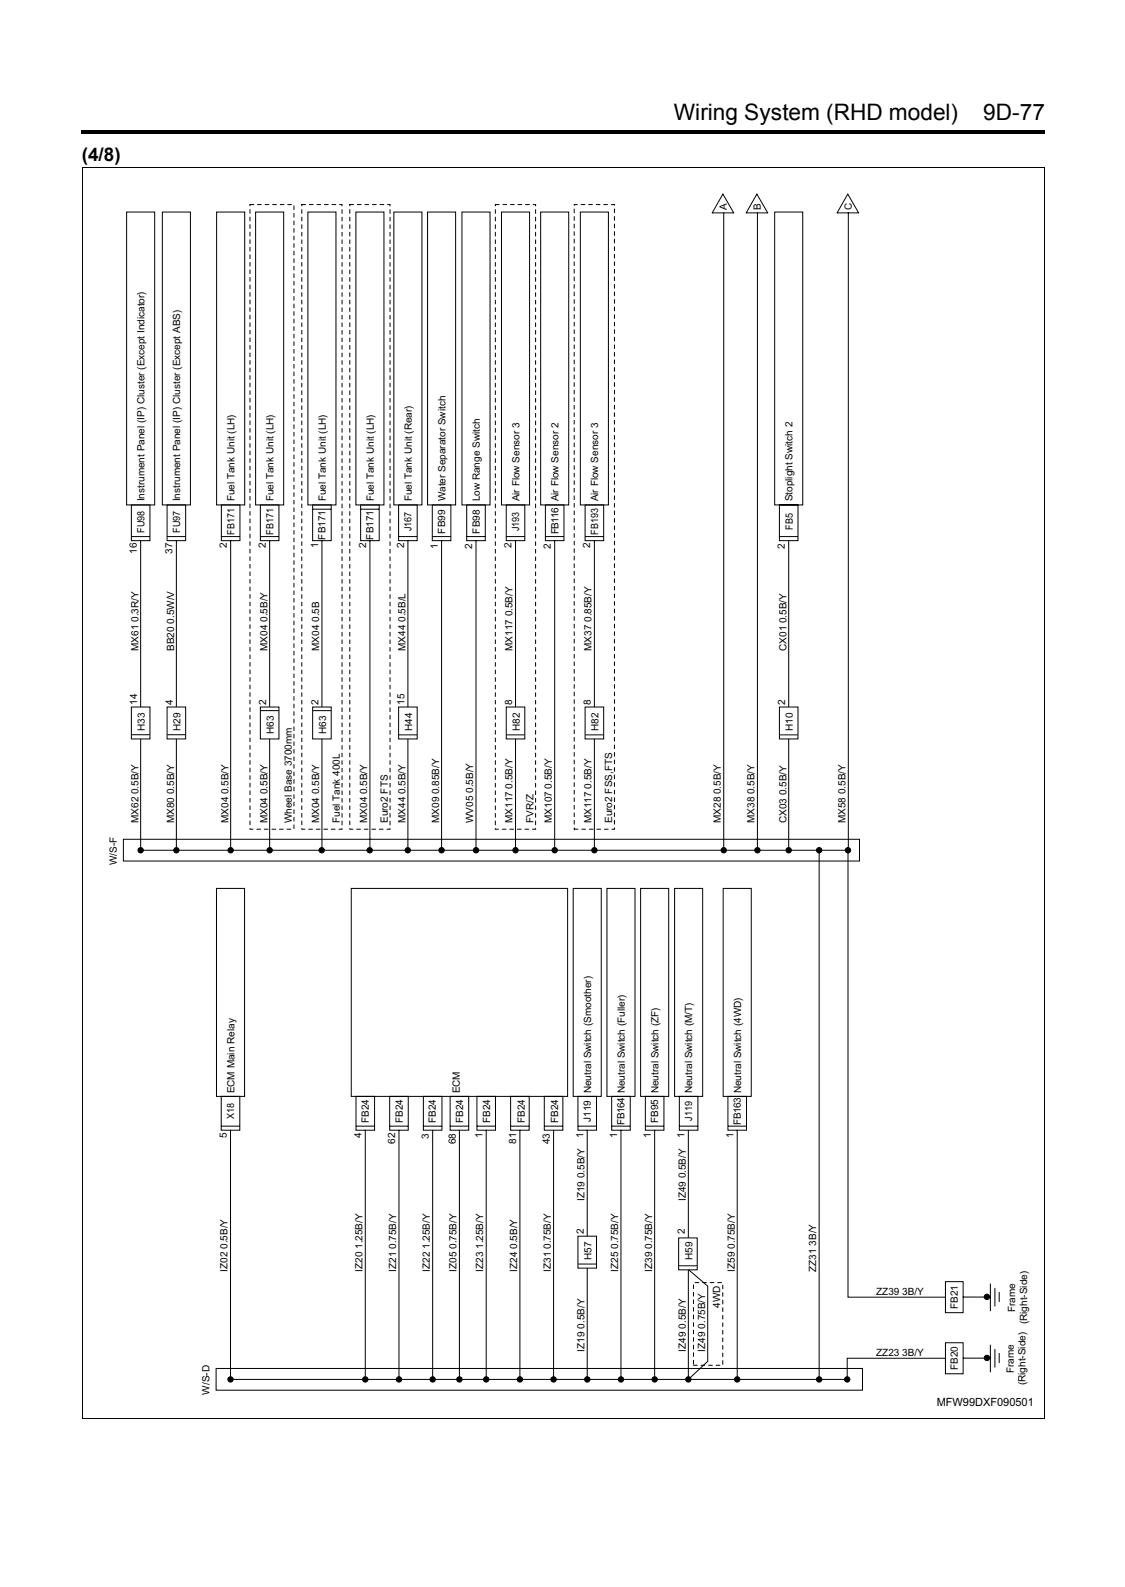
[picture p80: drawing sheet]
<svg xmlns="http://www.w3.org/2000/svg" width="210mm" height="297mm" viewBox="0 0 210 297" stroke-linecap="round" stroke-linejoin="round" font-family="sans-serif">
<defs><g id="words">
<g font-size="4.2">
<text x="125.9" y="22.5">Wiring System (RHD model)</text>
<text x="183.8" y="22.5">9D-77</text>
</g>
<text font-size="3.5" x="15.3" y="30">(4/8)</text>
<text font-size="2.1" x="175.1" y="262.9">MFW99DXF090501</text>
<g font-size="1.9">
<text x="135.9" y="39.3" transform="rotate(-90 135.9 39.3)">A</text>
<text x="142.2" y="39.3" transform="rotate(-90 142.2 39.3)">B</text>
<text x="159.2" y="39.3" transform="rotate(-90 159.2 39.3)">C</text>
<text x="27" y="93.7" transform="rotate(-90 27 93.7)">Instrument Panel (IP) Cluster (Except Indicator)</text>
<text x="33.7" y="93.7" transform="rotate(-90 33.7 93.7)">Instrument Panel (IP) Cluster (Except ABS)</text>
<text x="43.8" y="93.7" transform="rotate(-90 43.8 93.7)">Fuel Tank Unit (LH)</text>
<text x="51.1" y="93.7" transform="rotate(-90 51.1 93.7)">Fuel Tank Unit (LH)</text>
<text x="60.9" y="93.7" transform="rotate(-90 60.9 93.7)">Fuel Tank Unit (LH)</text>
<text x="69.9" y="93.7" transform="rotate(-90 69.9 93.7)">Fuel Tank Unit (LH)</text>
<text x="77" y="93.7" transform="rotate(-90 77 93.7)">Fuel Tank Unit (Rear)</text>
<text x="83.3" y="93.7" transform="rotate(-90 83.3 93.7)">Water Separator Switch</text>
<text x="89.7" y="93.7" transform="rotate(-90 89.7 93.7)">Low Range Switch</text>
<text x="97.1" y="93.7" transform="rotate(-90 97.1 93.7)">Air Flow Sensor 3</text>
<text x="104.4" y="93.7" transform="rotate(-90 104.4 93.7)">Air Flow Sensor 2</text>
<text x="111.8" y="93.7" transform="rotate(-90 111.8 93.7)">Air Flow Sensor 3</text>
<text x="148.1" y="93.7" transform="rotate(-90 148.1 93.7)">Stoplight Switch 2</text>
<text x="27" y="99.6" transform="rotate(-90 27 99.6)">FU98</text>
<text x="33.7" y="99.6" transform="rotate(-90 33.7 99.6)">FU97</text>
<text x="43.8" y="100" transform="rotate(-90 43.8 100)">FB171</text>
<text x="51.1" y="100" transform="rotate(-90 51.1 100)">FB171</text>
<text x="60.9" y="100.9" transform="rotate(-90 60.9 100.9)">FB171</text>
<text x="69.8" y="100.9" transform="rotate(-90 69.8 100.9)">FB171</text>
<text x="76.9" y="99.3" transform="rotate(-90 76.9 99.3)">J167</text>
<text x="83.2" y="99.7" transform="rotate(-90 83.2 99.7)">FB99</text>
<text x="89.6" y="99.7" transform="rotate(-90 89.6 99.7)">FB98</text>
<text x="97" y="99.3" transform="rotate(-90 97 99.3)">J193</text>
<text x="104.4" y="99.9" transform="rotate(-90 104.4 99.9)">FB116</text>
<text x="111.8" y="100" transform="rotate(-90 111.8 100)">FB193</text>
<text x="148.2" y="99.1" transform="rotate(-90 148.2 99.1)">FB5</text>
<text x="25.6" y="103.6" transform="rotate(-90 25.6 103.6)">16</text>
<text x="32.3" y="103.6" transform="rotate(-90 32.3 103.6)">37</text>
<text x="42.4" y="102.5" transform="rotate(-90 42.4 102.5)">2</text>
<text x="49.7" y="102.5" transform="rotate(-90 49.7 102.5)">2</text>
<text x="59.5" y="102.5" transform="rotate(-90 59.5 102.5)">1</text>
<text x="68.4" y="102.5" transform="rotate(-90 68.4 102.5)">2</text>
<text x="75.5" y="102.5" transform="rotate(-90 75.5 102.5)">2</text>
<text x="81.8" y="102.7" transform="rotate(-90 81.8 102.7)">1</text>
<text x="88.3" y="102.7" transform="rotate(-90 88.3 102.7)">2</text>
<text x="95.6" y="102.5" transform="rotate(-90 95.6 102.5)">2</text>
<text x="103" y="102.7" transform="rotate(-90 103 102.7)">2</text>
<text x="110.3" y="102.5" transform="rotate(-90 110.3 102.5)">2</text>
<text x="146.7" y="102.7" transform="rotate(-90 146.7 102.7)">2</text>
<text x="25.9" y="121.7" transform="rotate(-90 25.9 121.7)">MX61 0.3R/Y</text>
<text x="32.5" y="121.7" transform="rotate(-90 32.5 121.7)">BB20 0.5W/V</text>
<text x="50" y="121.7" transform="rotate(-90 50 121.7)">MX04 0.5B/Y</text>
<text x="59.6" y="121.7" transform="rotate(-90 59.6 121.7)">MX04 0.5B</text>
<text x="75.8" y="121.7" transform="rotate(-90 75.8 121.7)">MX44 0.5B/L</text>
<text x="95.8" y="121.7" transform="rotate(-90 95.8 121.7)">MX117 0.5B/Y</text>
<text x="110.5" y="121.7" transform="rotate(-90 110.5 121.7)">MX37 0.85B/Y</text>
<text x="147" y="121.7" transform="rotate(-90 147 121.7)">CX01 0.5B/Y</text>
<text x="25.6" y="131.8" transform="rotate(-90 25.6 131.8)">14</text>
<text x="32.3" y="131.8" transform="rotate(-90 32.3 131.8)">4</text>
<text x="49.7" y="131.8" transform="rotate(-90 49.7 131.8)">2</text>
<text x="59.5" y="131.8" transform="rotate(-90 59.5 131.8)">2</text>
<text x="75.6" y="131.8" transform="rotate(-90 75.6 131.8)">15</text>
<text x="95.7" y="131.8" transform="rotate(-90 95.7 131.8)">8</text>
<text x="110.4" y="131.8" transform="rotate(-90 110.4 131.8)">8</text>
<text x="146.8" y="131.8" transform="rotate(-90 146.8 131.8)">2</text>
<text x="27.1" y="136.6" transform="rotate(-90 27.1 136.6)">H33</text>
<text x="33.8" y="136.6" transform="rotate(-90 33.8 136.6)">H29</text>
<text x="51.2" y="137.3" transform="rotate(-90 51.2 137.3)">H63</text>
<text x="61" y="137.3" transform="rotate(-90 61 137.3)">H63</text>
<text x="77" y="136.6" transform="rotate(-90 77 136.6)">H44</text>
<text x="97.1" y="136.6" transform="rotate(-90 97.1 136.6)">H82</text>
<text x="111.9" y="136.6" transform="rotate(-90 111.9 136.6)">H82</text>
<text x="148.2" y="136.6" transform="rotate(-90 148.2 136.6)">H10</text>
<text x="25.9" y="153.9" transform="rotate(-90 25.9 153.9)">MX62 0.5B/Y</text>
<text x="32.5" y="153.9" transform="rotate(-90 32.5 153.9)">MX80 0.5B/Y</text>
<text x="42.7" y="153.9" transform="rotate(-90 42.7 153.9)">MX04 0.5B/Y</text>
<text x="50" y="153.9" transform="rotate(-90 50 153.9)">MX04 0.5B/Y</text>
<text x="54.6" y="153.9" transform="rotate(-90 54.6 153.9)">Wheel Base 3700mm</text>
<text x="59.6" y="153.9" transform="rotate(-90 59.6 153.9)">MX04 0.5B/Y</text>
<text x="63.5" y="153.9" transform="rotate(-90 63.5 153.9)">Fuel Tank 400L</text>
<text x="68.6" y="153.9" transform="rotate(-90 68.6 153.9)">MX04 0.5B/Y</text>
<text x="72.5" y="153.9" transform="rotate(-90 72.5 153.9)">Euro2 FTS</text>
<text x="75.8" y="153.9" transform="rotate(-90 75.8 153.9)">MX44 0.5B/Y</text>
<text x="82.1" y="153.9" transform="rotate(-90 82.1 153.9)">MX09 0.85B/Y</text>
<text x="88.4" y="153.9" transform="rotate(-90 88.4 153.9)">WV05 0.5B/Y</text>
<text x="95.8" y="153.9" transform="rotate(-90 95.8 153.9)">MX117 0.5B/Y</text>
<text x="99.7" y="153.9" transform="rotate(-90 99.7 153.9)">FVR/Z</text>
<text x="103.1" y="153.9" transform="rotate(-90 103.1 153.9)">MX107 0.5B/Y</text>
<text x="110.5" y="153.9" transform="rotate(-90 110.5 153.9)">MX117 0.5B/Y</text>
<text x="114.4" y="153.9" transform="rotate(-90 114.4 153.9)">Euro2 FSS,FTS</text>
<text x="134.7" y="153.9" transform="rotate(-90 134.7 153.9)">MX28 0.5B/Y</text>
<text x="141" y="153.9" transform="rotate(-90 141 153.9)">MX38 0.5B/Y</text>
<text x="147" y="153.9" transform="rotate(-90 147 153.9)">CX03 0.5B/Y</text>
<text x="158" y="153.9" transform="rotate(-90 158 153.9)">MX58 0.5B/Y</text>
<text x="21.8" y="161.8" transform="rotate(-90 21.8 161.8)">W/S-F</text>
<text x="43.8" y="209.2" transform="rotate(-90 43.8 209.2)">X18</text>
<text x="43.8" y="204.4" transform="rotate(-90 43.8 204.4)">ECM Main Relay</text>
<text x="69" y="209.9" transform="rotate(-90 69 209.9)">FB24</text>
<text x="75.3" y="209.9" transform="rotate(-90 75.3 209.9)">FB24</text>
<text x="81.5" y="209.9" transform="rotate(-90 81.5 209.9)">FB24</text>
<text x="86" y="204.4" transform="rotate(-90 86 204.4)">ECM</text>
<text x="86.6" y="209.9" transform="rotate(-90 86.6 209.9)">FB24</text>
<text x="91.6" y="209.9" transform="rotate(-90 91.6 209.9)">FB24</text>
<text x="98.1" y="209.9" transform="rotate(-90 98.1 209.9)">FB24</text>
<text x="104.3" y="209.9" transform="rotate(-90 104.3 209.9)">FB24</text>
<text x="110.4" y="209.7" transform="rotate(-90 110.4 209.7)">J119</text>
<text x="110.5" y="204.4" transform="rotate(-90 110.5 204.4)">Neutral Switch (Smoother)</text>
<text x="116.8" y="204.4" transform="rotate(-90 116.8 204.4)">Neutral Switch (Fuller)</text>
<text x="123" y="209.9" transform="rotate(-90 123 209.9)">FB95</text>
<text x="123.1" y="204.4" transform="rotate(-90 123.1 204.4)">Neutral Switch (ZF)</text>
<text x="129.3" y="209.5" transform="rotate(-90 129.3 209.5)">J119</text>
<text x="129.4" y="204.4" transform="rotate(-90 129.4 204.4)">Neutral Switch (M/T)</text>
<text x="138.5" y="204.4" transform="rotate(-90 138.5 204.4)">Neutral Switch (4WD)</text>
<text x="42.4" y="212.8" transform="rotate(-90 42.4 212.8)">5</text>
<text x="67.6" y="212.8" transform="rotate(-90 67.6 212.8)">4</text>
<text x="73.9" y="213.8" transform="rotate(-90 73.9 213.8)">62</text>
<text x="80.2" y="212.9" transform="rotate(-90 80.2 212.9)">3</text>
<text x="85.2" y="214" transform="rotate(-90 85.2 214)">68</text>
<text x="90.2" y="212.8" transform="rotate(-90 90.2 212.8)">1</text>
<text x="96.5" y="213.8" transform="rotate(-90 96.5 213.8)">81</text>
<text x="102.8" y="214" transform="rotate(-90 102.8 214)">43</text>
<text x="109" y="212.8" transform="rotate(-90 109 212.8)">1</text>
<text x="115.4" y="212.8" transform="rotate(-90 115.4 212.8)">1</text>
<text x="116.7" y="210.3" transform="rotate(-90 116.7 210.3)">FB164</text>
<text x="121.6" y="212.8" transform="rotate(-90 121.6 212.8)">1</text>
<text x="127.9" y="212.8" transform="rotate(-90 127.9 212.8)">1</text>
<text x="137.1" y="212.8" transform="rotate(-90 137.1 212.8)">1</text>
<text x="138.5" y="210.3" transform="rotate(-90 138.5 210.3)">FB163</text>
<text x="109.2" y="224.6" transform="rotate(-90 109.2 224.6)">IZ19 0.5B/Y</text>
<text x="128.2" y="224.6" transform="rotate(-90 128.2 224.6)">IZ49 0.5B/Y</text>
<text x="109.1" y="230.7" transform="rotate(-90 109.1 230.7)">2</text>
<text x="128" y="230.7" transform="rotate(-90 128 230.7)">2</text>
<text x="42.5" y="237.8" transform="rotate(-90 42.5 237.8)">IZ02 0.5B/Y</text>
<text x="67.8" y="237.8" transform="rotate(-90 67.8 237.8)">IZ20 1.25B/Y</text>
<text x="74" y="237.8" transform="rotate(-90 74 237.8)">IZ21 0.75B/Y</text>
<text x="80.3" y="237.8" transform="rotate(-90 80.3 237.8)">IZ22 1.25B/Y</text>
<text x="85.3" y="237.8" transform="rotate(-90 85.3 237.8)">IZ05 0.75B/Y</text>
<text x="90.3" y="237.8" transform="rotate(-90 90.3 237.8)">IZ23 1.25B/Y</text>
<text x="96.6" y="237.8" transform="rotate(-90 96.6 237.8)">IZ24 0.5B/Y</text>
<text x="102.9" y="237.8" transform="rotate(-90 102.9 237.8)">IZ31 0.75B/Y</text>
<text x="110.5" y="235.6" transform="rotate(-90 110.5 235.6)">H57</text>
<text x="115.5" y="237.8" transform="rotate(-90 115.5 237.8)">IZ25 0.75B/Y</text>
<text x="121.9" y="237.8" transform="rotate(-90 121.9 237.8)">IZ39 0.75B/Y</text>
<text x="129.4" y="235.6" transform="rotate(-90 129.4 235.6)">H59</text>
<text x="137.3" y="237.8" transform="rotate(-90 137.3 237.8)">IZ59 0.75B/Y</text>
<text x="152.6" y="237.8" transform="rotate(-90 152.6 237.8)">ZZ31 3B/Y</text>
<text x="134.6" y="244.5" transform="rotate(-90 134.6 244.5)">4WD</text>
<text x="163.7" y="242.1">ZZ39 3B/Y</text>
<text x="179" y="244.7" transform="rotate(-90 179 244.7)">FB21</text>
<text x="189.8" y="245.3" transform="rotate(-90 189.8 245.3)">Frame</text>
<text x="192" y="247.6" transform="rotate(-90 192 247.6)">(Right-Side)</text>
<text x="109.2" y="252.7" transform="rotate(-90 109.2 252.7)">IZ19 0.5B/Y</text>
<text x="128.2" y="252.7" transform="rotate(-90 128.2 252.7)">IZ49 0.5B/Y</text>
<text x="131.8" y="252.7" transform="rotate(-90 131.8 252.7)">IZ49 0.75B/Y</text>
<text x="163.7" y="253.5">ZZ23 3B/Y</text>
<text x="179" y="256.2" transform="rotate(-90 179 256.2)">FB20</text>
<text x="189.5" y="256.7" transform="rotate(-90 189.5 256.7)">Frame</text>
<text x="39.1" y="260.7" transform="rotate(-90 39.1 260.7)">W/S-D</text>
<text x="191.7" y="259" transform="rotate(-90 191.7 259)">(Right-Side)</text>
</g>
</g></defs>
<path d="M15.3 24.3h180v.8h-180z" fill="#000"/>
<path d="M18.3 33.2h175.3v230.4h-175.3z" fill="#fff"/>
<path d="M108 205h3.5v6.3h-3.5zM108.1 210.5h3.3M109.7 211.3v46.6" fill="none" stroke="#000" stroke-width=".19"/>
<path d="M108 231.1h3.5v6h-3.5z" fill="#fff" stroke="#000" stroke-width=".19"/>
<g fill="none" stroke="#000" stroke-width=".19">
<path d="M135.3 39.7v119.3M141.6 39.7v119.3M24.6 94.4h3.4v6.7h-3.4zM67.4 94.4h3.5v6.7h-3.5zM67.5 95.2h3.3M74.5 94.4h3.5v6.7h-3.5zM80.8 94.4h3.5v6.7h-3.5zM87.2 94.4h3.5v6.7h-3.5zM24.6 100.3h3.3M26.3 101.1v57.9h132.2v83.5h18.1M69.1 101.1v57.9M74.6 100.3h3.3"/>
<path d="M76.2 101.1v57.9M80.9 100.3h3.3M82.5 101.1v57.9M87.3 100.3h3.3M89 101.1v57.9M23.1 156.9h137.5v4.1h-137.5zM153.1 159v98.9M41.3 205h3.5v6.3h-3.5zM41.4 210.5h3.3M43.1 211.3v46.6h115.2v-4h18.4M66.5 205h3.5v6.3h-3.5zM66.6 210.5h3.3"/>
<path d="M68.3 211.3v46.6M72.8 205h3.5v6.3h-3.5zM72.9 210.5h3.3M74.6 211.3v46.6M79.1 205h3.5v6.3h-3.5zM79.2 210.5h3.3M80.9 211.3v46.6M84.1 205h3.5v6.3h-3.5zM84.2 210.5h3.3M85.9 211.3v46.6M89.1 205h3.5v6.3h-3.5zM89.2 210.5h3.3"/>
<path d="M90.9 211.3v46.6M95.4 205h3.5v6.3h-3.5zM95.5 210.5h3.3M97.2 211.3v46.6M101.7 205h3.5v6.3h-3.5zM101.8 210.5h3.3M103.5 211.3v46.6M114.3 205h3.5v6.3h-3.5zM114.4 210.5h3.3M116.1 211.3v46.6M120.6 205h3.5v6.3h-3.5zM120.7 210.5h3.3"/>
<path d="M122.3 211.3v46.6M128.6 211.3v46.6M108.1 236.3h3.3M40.4 255.8h120.8v4.1h-120.8z"/>
</g>
<g fill="#000" stroke="#000" stroke-width=".19">
<circle cx="26.3" cy="159" r=".5"/>
<circle cx="69.1" cy="159" r=".5"/>
<circle cx="82.5" cy="159" r=".5"/>
<circle cx="89" cy="159" r=".5"/>
<circle cx="96.3" cy="159" r=".5"/>
<circle cx="103.7" cy="159" r=".5"/>
<circle cx="135.3" cy="159" r=".5"/>
<circle cx="141.6" cy="159" r=".5"/>
<circle cx="147.4" cy="159" r=".5"/>
<circle cx="153.1" cy="159" r=".5"/>
<circle cx="158.5" cy="159" r=".5"/>
<circle cx="43.1" cy="257.9" r=".5"/>
<circle cx="68.3" cy="257.9" r=".5"/>
<circle cx="74.6" cy="257.9" r=".5"/>
<circle cx="80.9" cy="257.9" r=".5"/>
<circle cx="85.9" cy="257.9" r=".5"/>
<circle cx="90.9" cy="257.9" r=".5"/>
<circle cx="97.2" cy="257.9" r=".5"/>
<circle cx="103.5" cy="257.9" r=".5"/>
<circle cx="109.8" cy="257.9" r=".5"/>
<circle cx="116.1" cy="257.9" r=".5"/>
<circle cx="122.4" cy="257.9" r=".5"/>
<circle cx="128.6" cy="257.9" r=".5"/>
<circle cx="153.1" cy="257.9" r=".5"/>
<circle cx="158.3" cy="257.9" r=".5"/>
</g>
<path d="M126.8 231.4h3.5v6h-3.5z" fill="#fff" stroke="#000" stroke-width=".19"/>
<path d="M126.9 236.6h3.3" fill="none" stroke="#000" stroke-width=".19"/>
<path d="M74.5 132.2h3.5v5.9h-3.5z" fill="#fff" stroke="#000" stroke-width=".19"/>
<path d="M74.6 137.4h3.3" fill="none" stroke="#000" stroke-width=".19"/>
<path d="M24.6 132.2h3.4v5.9h-3.4z" fill="#fff" stroke="#000" stroke-width=".19"/>
<g fill="none" stroke="#000" stroke-width=".19">
<path d="M23.7 39.6h5.2v54.8h-5.2zM66.5 39.6h5.3v54.8h-5.3zM73.6 39.6h5.3v54.8h-5.3zM79.9 39.6h5.3v54.8h-5.3zM31.2 94.4h3.5v6.7h-3.5zM31.3 100.3h3.3M33 101.1v57.9M24.6 137.4h3.3M40.5 166.1h5.2v38.9h-5.2zM65.6 166.1h40.5v38.9h-40.5zM107.1 166.1h5.3v38.9h-5.3zM113.4 166.1h5.3v38.9h-5.3z"/>
<path d="M119.7 166.1h5.3v38.9h-5.3zM126.1 166.1h5.2v38.9h-5.2zM135.2 166.1h5.2v38.9h-5.2zM127 205h3.4v6.3h-3.4zM127 210.5h3.4M136 205h3.5v6.3h-3.5zM136.1 210.5h3.3M137.8 211.3v46.6M176.7 239.6h3.3v5.8h-3.3zM176.7 251h3.3v5.8h-3.3zM180 242.5h5.1M180 253.9h5.1"/>
<path d="M185.1 240v5.1M185.1 251.4v5.1M185.9 240.8v3.4M185.9 252.3v3.3M186.7 241.6v1.7M186.7 253v1.7"/>
</g>
<g fill="#000" stroke="#000" stroke-width=".19">
<circle cx="33" cy="159" r=".5"/>
<circle cx="76.2" cy="159" r=".5"/>
<circle cx="137.8" cy="257.9" r=".5"/>
<circle cx="184.5" cy="242.4" r=".5"/>
<circle cx="184.5" cy="253.9" r=".5"/>
</g>
<path d="M31.2 132.2h3.5v5.9h-3.5z" fill="#fff" stroke="#000" stroke-width=".19"/>
<path d="M30.3 39.6h5.3v54.8h-5.3zM40.5 39.6h5.2v54.8h-5.2zM41.4 94.4h3.4v6.7h-3.4zM48.7 94.4h3.4v6.7h-3.4zM41.5 100.3h3.3M43.1 101.1v57.9M48.7 100.3h3.3M50.4 101.1v57.9M31.3 137.4h3.3" fill="none" stroke="#000" stroke-width=".19"/>
<g fill="#000" stroke="#000" stroke-width=".19">
<circle cx="43.1" cy="159" r=".5"/>
<circle cx="50.4" cy="159" r=".5"/>
</g>
<path d="M48.7 132.2h3.4v5.9h-3.4z" fill="#fff" stroke="#000" stroke-width=".19"/>
<path d="M47.8 39.6h5.2v54.8h-5.2zM86.3 39.6h5.3v54.8h-5.3zM94.6 94.4h3.5v6.7h-3.5zM101.9 94.4h3.5v6.7h-3.5zM94.7 100.3h3.3M96.3 101.1v57.9M102 100.3h3.3M103.7 101.1v57.9M48.7 132.9h3.3" fill="none" stroke="#000" stroke-width=".19"/>
<path d="M94.6 132.2h3.5v5.9h-3.5z" fill="#fff" stroke="#000" stroke-width=".19"/>
<path d="M147.4 101.1v57.9M94.7 137.4h3.3" fill="none" stroke="#000" stroke-width=".19"/>
<path d="M145.7 132.2h3.4v5.9h-3.4z" fill="#fff" stroke="#000" stroke-width=".19"/>
<g fill="none" stroke="#000" stroke-width=".19">
<path d="M93.7 39.6h5.3v54.8h-5.3zM101 39.6h5.3v54.8h-5.3zM135.1 36.3l2 3.5h-4zM141.5 36.3l2 3.5h-4zM144.8 39.6h5.2v54.8h-5.2zM158.4 36.3l2.1 3.5h-4.1zM158.5 39.7v119.8M109.4 94.4h3.4v6.7h-3.4zM145.7 94.4h3.4v6.7h-3.4zM109.4 100.3h3.3M111.1 101.1v57.9M145.8 100.3h3.3"/>
<path d="M145.8 137.4h3.3"/>
</g>
<path d="M65.4 38.2h7.5v116.8h-7.5zM92.6 38.2h7.5v116.8h-7.5z" fill="none" stroke="#000" stroke-width=".19" stroke-dasharray=".7"/>
<circle cx="111.1" cy="159" r=".5" fill="#000" stroke="#000" stroke-width=".19"/>
<path d="M109.4 132.2h3.4v5.9h-3.4z" fill="#fff" stroke="#000" stroke-width=".19"/>
<path d="M57.5 39.6h5.3v54.8h-5.3zM108.5 39.6h5.2v54.8h-5.2zM58.4 94.4h3.5v6.7h-3.5zM58.5 95.2h3.3M60.2 101.1v57.9M109.4 137.4h3.3" fill="none" stroke="#000" stroke-width=".19"/>
<path d="M46.7 38.2h8.2v116.8h-8.2zM56.4 38.2h7.5v116.8h-7.5zM107.3 38.2h7.5v116.8h-7.5z" fill="none" stroke="#000" stroke-width=".19" stroke-dasharray=".7"/>
<circle cx="60.1" cy="159" r=".5" fill="#000" stroke="#000" stroke-width=".19"/>
<path d="M58.4 132.2h3.5v5.9h-3.5z" fill="#fff" stroke="#000" stroke-width=".19"/>
<path d="M15.4 31.3h179.9M15.4 31.2v233.9M195.2 31.3v233.9M58.5 132.9h3.3M128.8 237.4l3.5 3v14.1l-3.7 3.4M15.3 265.1h179.9" fill="none" stroke="#000" stroke-width=".19"/>
<path d="M129.6 239.8h5.5v15.4h-5.5z" fill="none" stroke="#000" stroke-width=".19" stroke-dasharray=".7"/>
<use href="#words"/>
</svg>
